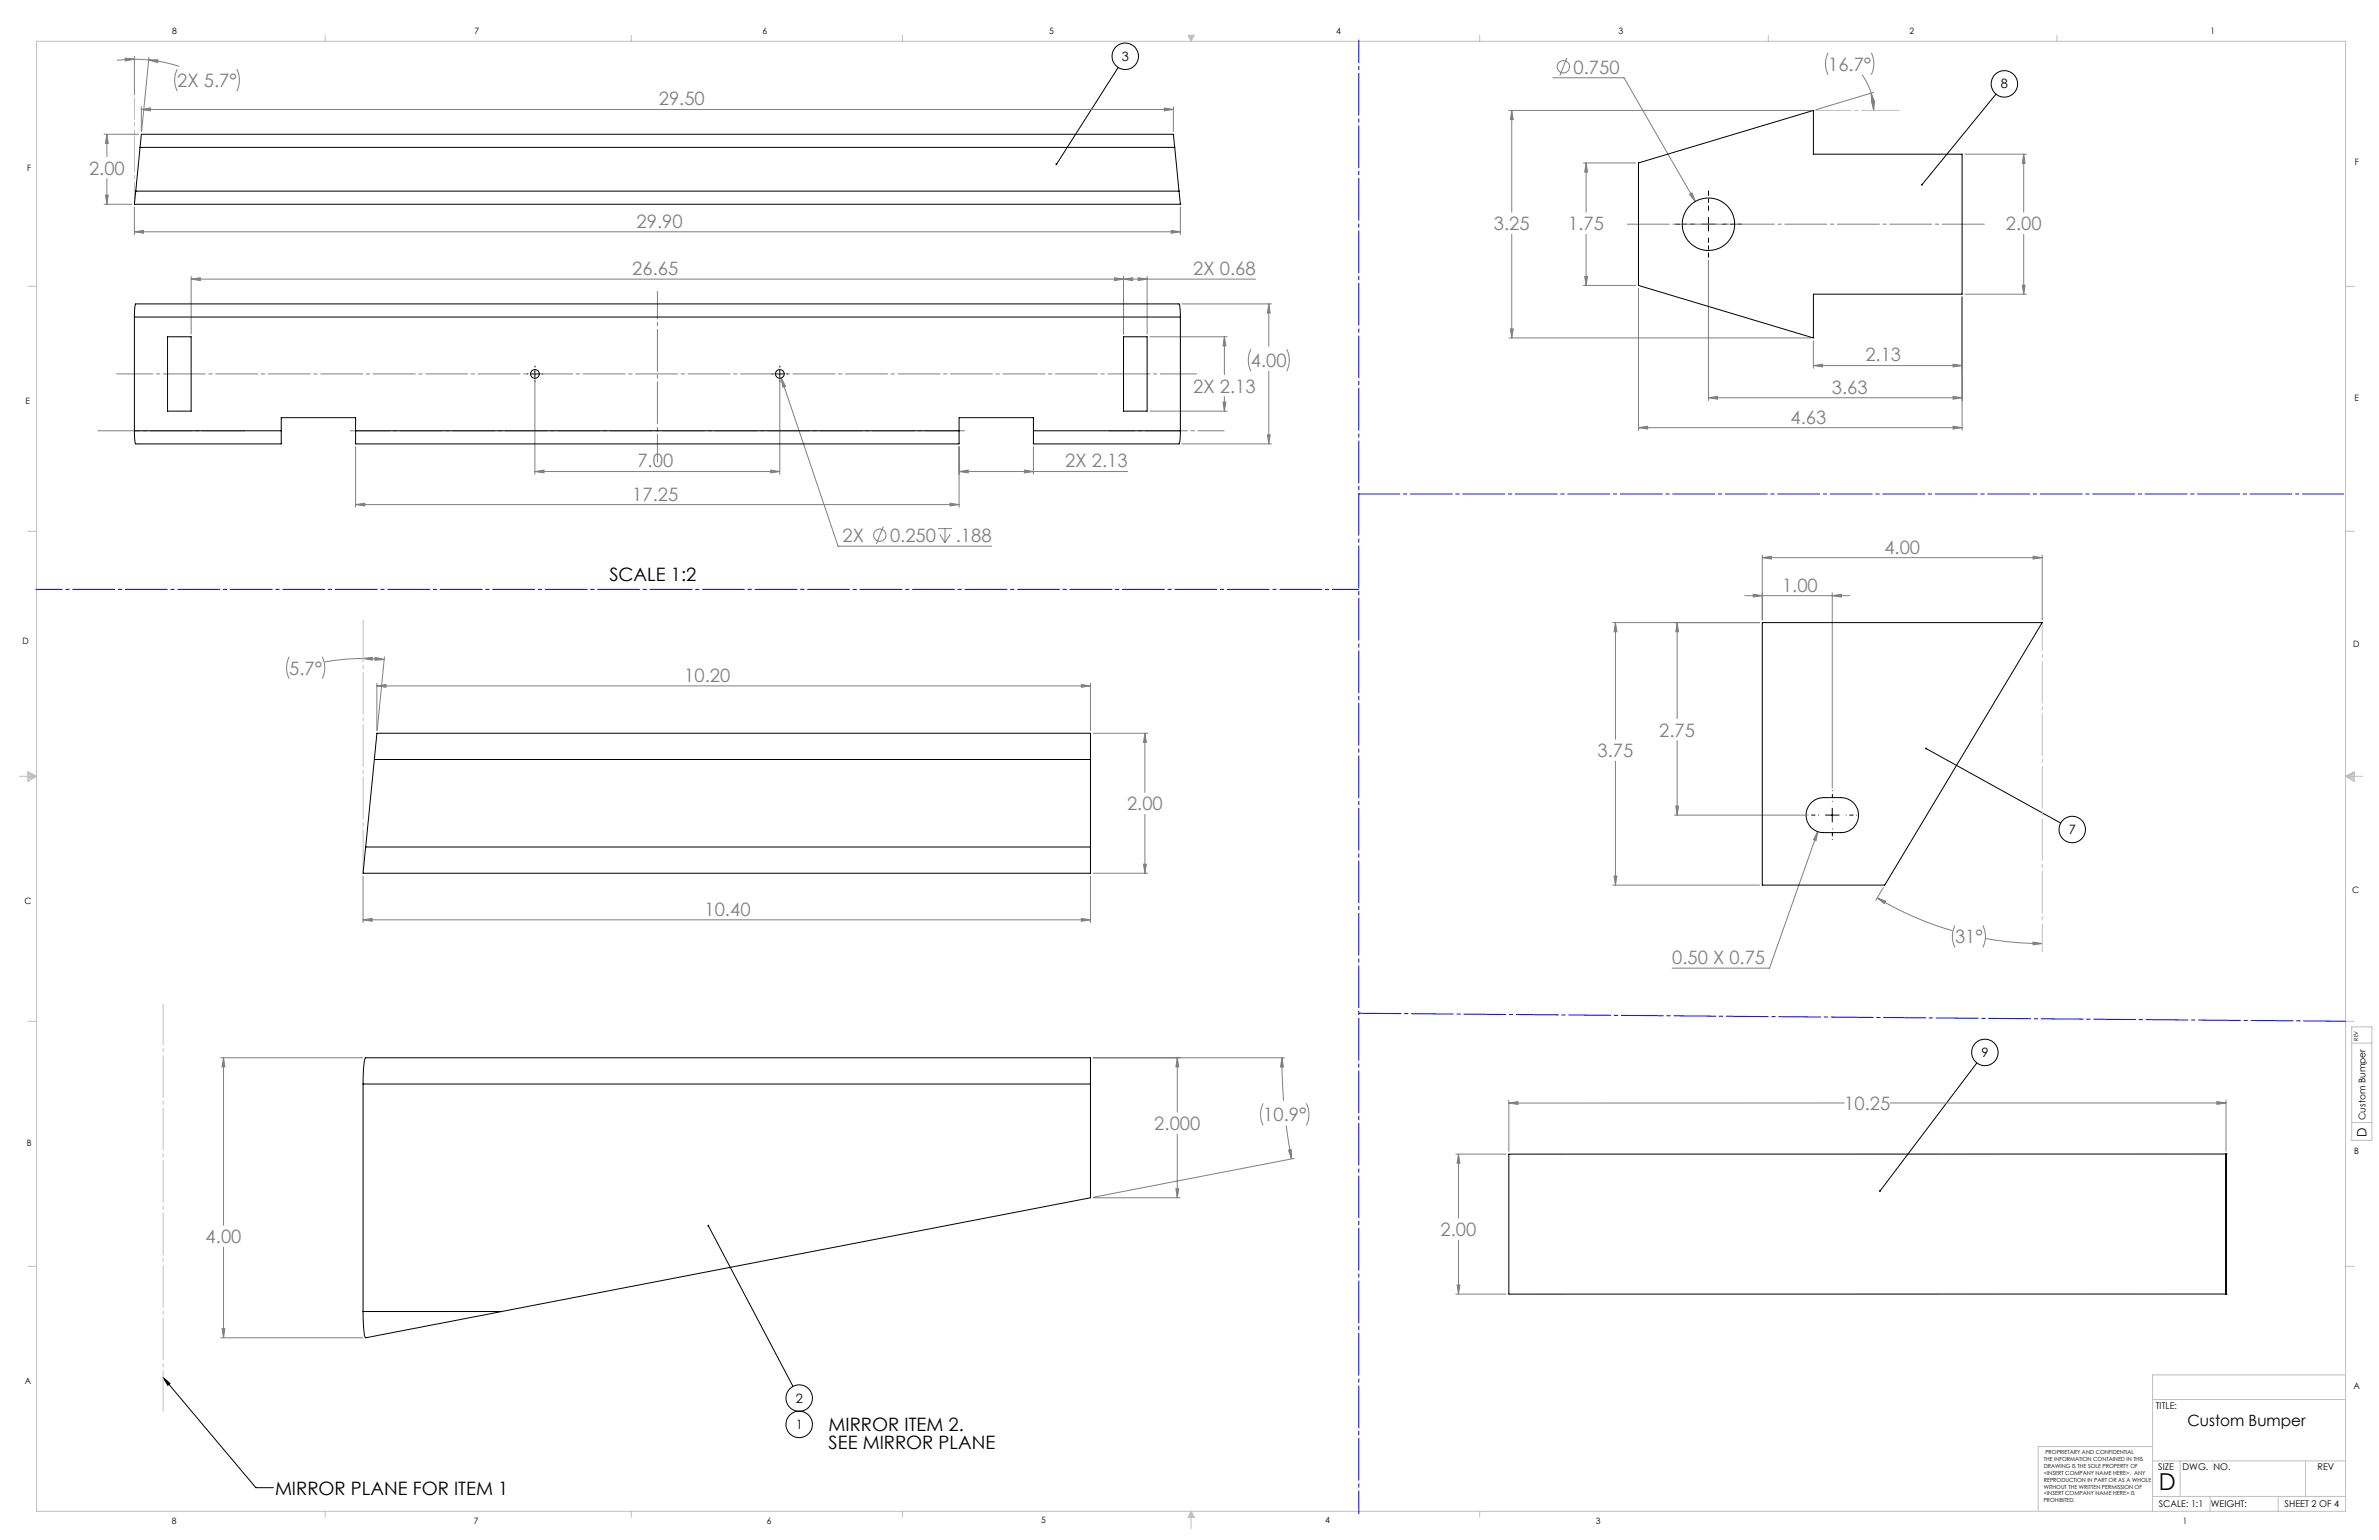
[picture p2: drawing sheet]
<svg xmlns="http://www.w3.org/2000/svg" width="864mm" height="559mm" viewBox="0 0 864 559" stroke-linecap="round" stroke-linejoin="round" font-family="sans-serif">
<defs><g id="words">
<text font-size="8.5" x="783.7" y="540.7">D</text>
<g font-size="6.7" fill="#808080">
<text x="571.2" y="26.8">0.750</text>
<text x="663.6" y="25.6">16.7°</text>
<text x="64.4" y="31.6">2X 5.7°</text>
<text x="239.2" y="38.2">29.50</text>
<text x="32.3" y="63.3">2.00</text>
<text x="231.1" y="82.6">29.90</text>
<text x="542.3" y="83.5">3.25</text>
<text x="569.3" y="83.5">1.75</text>
<text x="728.1" y="83.5">2.00</text>
<text x="229.5" y="99.8">26.65</text>
<text x="433.2" y="99.8">2X 0.68</text>
<text x="677.1" y="131.2">2.13</text>
<text x="454.1" y="133.2">4.00</text>
<text x="433.2" y="142.4">2X 2.13</text>
<text x="665" y="142.9">3.63</text>
<text x="650" y="153.7">4.63</text>
<text x="231.4" y="169.6">7.00</text>
<text x="386.7" y="169.6">2X 2.13</text>
<text x="229.5" y="181.6">17.25</text>
<text x="305.9" y="196.7">2X</text>
<text x="323.1" y="196.7">0.250</text>
<text x="347" y="196.7">.188</text>
<text x="684.1" y="200.9">4.00</text>
<text x="646.9" y="214.7">1.00</text>
<text x="105" y="244.8">5.7°</text>
<text x="248.4" y="247.4">10.20</text>
<text x="602.3" y="267.3">2.75</text>
<text x="580" y="274.8">3.75</text>
<text x="409.1" y="294.1">2.00</text>
<text x="255.8" y="332.3">10.40</text>
<text x="709.7" y="342.3">31°</text>
<text x="607" y="349.8">0.50 X 0.75</text>
<text x="458.6" y="406.9">10.9°</text>
<text x="669.5" y="402.8">10.25</text>
<text x="419" y="410.1">2.000</text>
<text x="523" y="448.5">2.00</text>
<text x="74.7" y="451.1">4.00</text>
</g>
<g font-size="6.7">
<text x="221.2" y="210.8">SCALE 1:2</text>
<text x="300.8" y="519.1">MIRROR ITEM 2.</text>
<text x="300.8" y="525.8">SEE MIRROR PLANE</text>
<text x="99.8" y="542.6">MIRROR PLANE FOR ITEM 1</text>
</g>
<text font-size="5.6" x="794.1" y="517.6">Custom Bumper</text>
<g font-size="4.7">
<text x="407.2" y="22">3</text>
<text x="726.3" y="32">8</text>
<text x="751" y="302.6">7</text>
<text x="719.3" y="383.5">9</text>
<text x="859" y="412.4" transform="rotate(-90 859 412.4)">D</text>
<text x="288.8" y="508.9">2</text>
<text x="288.8" y="518.5">1</text>
</g>
<g font-size="3.4">
<text x="858.7" y="406.4" transform="rotate(-90 858.7 406.4)">Custom Bumper</text>
<text x="782.6" y="511.2">TITLE:</text>
<text x="783.5" y="533.3">SIZE</text>
<text x="792.3" y="533.3">DWG. NO.</text>
<text x="841.3" y="533.4">REV</text>
<text x="783.6" y="546.8">SCALE: 1:1</text>
<text x="802.5" y="546.9">WEIGHT:</text>
<text x="829.3" y="546.8">SHEET 2 OF 4</text>
</g>
<g font-size="3.2">
<text x="62.5" y="12.4">8</text>
<text x="172.3" y="12.3">7</text>
<text x="276.8" y="12.4">6</text>
<text x="380.9" y="12.4">5</text>
<text x="485" y="12.3">4</text>
<text x="587.5" y="12.4">3</text>
<text x="693.2" y="12.4">2</text>
<text x="802.4" y="12.4">1</text>
<text x="854.9" y="59.8">F</text>
<text x="9.9" y="62">F</text>
<text x="9.3" y="146.5">E</text>
<text x="854.7" y="145.5">E</text>
<text x="8.2" y="233.6">D</text>
<text x="854.3" y="234.9">D</text>
<text x="8.9" y="328.1">C</text>
<text x="853.9" y="324.1">C</text>
<text x="9.7" y="415.8">B</text>
<text x="854.6" y="418.6">B</text>
<text x="9" y="502">A</text>
<text x="854.3" y="503.9">A</text>
<text x="62.3" y="552.9">8</text>
<text x="172" y="552.9">7</text>
<text x="278.3" y="552.9">6</text>
<text x="377.9" y="552.8">5</text>
<text x="481" y="552.8">4</text>
<text x="579.3" y="552.8">3</text>
<text x="792.4" y="552.8">1</text>
</g>
<g font-size="2">
<text x="856" y="377.7" transform="rotate(-90 856 377.7)">REV</text>
<text x="742.5" y="527.6">PROPRIETARY AND CONFIDENTIAL</text>
<text x="741.9" y="530">THE INFORMATION CONTAINED IN THIS</text>
<text x="741.9" y="532.6">DRAWING IS THE SOLE PROPERTY OF</text>
<text x="741.9" y="535.1">&lt;INSERT COMPANY NAME HERE&gt;. ANY</text>
<text x="741.9" y="537.6">REPRODUCTION IN PART OR AS A WHOLE</text>
<text x="741.9" y="540.1">WITHOUT THE WRITTEN PERMISSION OF</text>
<text x="741.9" y="542.6">&lt;INSERT COMPANY NAME HERE&gt; IS</text>
<text x="741.9" y="545.2">PROHIBITED.</text>
</g>
</g></defs>
<g fill="none" stroke="#808080" stroke-width=".36">
<path d="M663.6 19.1a8.9 8.9 0 0 0 0 8M679.3 19.1a9.2 9.2 0 0 1 0 8M45.5 21.1l3.3 .4-3.3 .6zM48.8 21.5l5.2 .3M48.8 21.5l-6.3 .4M48.8 20.5v13.9M51.3 39.7l3.3-.5v1zM51.3 38.7v9M51.3 39.7h374.6M54 21.8l3.3-.1-.1 1zM54 21.8l5.1 .7 6 1.6M54.1 20.7l-2.7 27"/>
<path d="M64.3 25.1a8.9 8.9 0 0 0 0 8M86 25.1a9.2 9.2 0 0 1 0 8M422.7 39.2l3.2 .5-3.2 .5zM425.9 38.7v9M563.6 28.2h25.9l25.9 44.9M568.8 21l-2.6 6.4M675.9 27.1l1.8 2.9 1.5 3.8M679.2 33.8l1.2 3.1-1 .2zM679.2 33.8l.9 4.2 .1 2.1M679.4 36.8h1l-.2 3.3zM680.2 33.5l-21 6.3M37.8 48.7h12.5"/>
<path d="M38.8 48.7l.5 3.3h-1zM38.8 48.7v8.1M547.8 40.1h109.5M548.8 40.1l.5 3.3h-1zM548.8 40.1v36.9M574.8 59.1h19M575.8 59.1l.5 3.3h-1zM575.8 59.1v17.9M713.3 56h22.3M734.6 56l.5 3.3h-1zM734.6 56v21M37.8 74.1h10"/>
<path d="M38.3 70.8h1l-.5 3.3zM38.8 64.8v9.3M48.8 75.1v10M428.5 75.1v10M613.3 70.5l.9-.5 1.2 3.1zM48.8 84.1l3.3-.5v1zM48.8 84.1h379.7M425.2 83.6l3.3 .5-3.3 .5zM548.8 85v37.6M575.8 85v18.6M620.2 94.4v50.9M734.6 85v21.8"/>
<path d="M69.4 101.3l3.3-.5v1zM69.4 101.3h386.4M69.4 100.3v20.9M404.6 100.8l3.2 .5-3.2 .5zM407.8 101.3l3.4-.5v1zM407.8 100.3v20.9M413.1 100.8l3.3 .5-3.3 .5zM416.4 100.3v20.9M429 110.3h32.6M460.6 110.3l.5 3.3h-1zM460.6 110.3v15.4M548.3 119.3h1l-.5 3.3z"/>
<path d="M574.8 103.6h19M575.3 100.3h1l-.5 3.3zM594.8 104.6v51.6M712.3 107.8v48.4M713.3 106.8h22.3M734.1 103.5h1l-.5 3.3zM194.2 136.7v35.4M283.1 136.7v35.4M283.6 137.2l1.6 3-1 .3zM283.6 137.2l20.6 61h55.8M417.4 122.2h28.1M444.5 122.2l.5 3.3h-1z"/>
<path d="M444.5 122.2v13.7M454.1 126.7a8.9 8.9 0 0 0 0 8M460.6 134.7v26.4M467.1 126.7a8.9 8.9 0 0 1 0 8M547.8 122.6h109.5M658.3 132.6l3.3-.4v.9zM658.3 123.6v10M658.3 132.6h54M709 132.2l3.3 .4-3.3 .5zM417.4 149.2h28.1M444 145.9h1l-.5 3.3zM444.5 143.9v5.3"/>
<path d="M460.1 157.8h1l-.5 3.3zM594.8 155.2l3.3-.5v1zM594.8 155.2h117.5M620.2 144.3l3.3-.5v1.1zM620.2 144.3h92.1M709 154.7l3.3 .5-3.3 .5zM709 143.8l3.3 .5-3.3 .6zM129.1 162.1v22M194.2 171.1l3.3-.5v1zM194.2 171.1h88.9M279.8 170.6l3.3 .5-3.3 .5zM348.2 171.1l3.3-.5v1z"/>
<path d="M348.2 162.1v22M348.2 171.1h61.1M371.9 170.6l3.2 .5-3.2 .5zM375.1 162.1v10M429 161.1h32.6M129.1 183.1l3.3-.5v1zM129.1 183.1h219.1M320.7 191l-2.6 6.4M340.5 191.8h5.1M341.1 193.9l1.9 3M343 191.8v5.1M344.9 182.6l3.3 .5-3.3 .5z"/>
<path d="M344.9 193.9l-1.9 3M633.4 216.1h38.1M636.4 215.6l3.3 .5-3.3 .5zM639.7 202.4l3.3-.5v.9zM639.7 201.4v23.5M639.7 202.4h101.6M665.1 216.1l3.3-.5v1zM665.1 215.1v70.8M738 201.9l3.3 .5-3.3 .4zM741.3 201.4v23.5M105 238.3a8.8 8.8 0 0 0 0 8M116.9 238.3a8.8 8.8 0 0 1 0 8"/>
<path d="M131.8 238.9l3.3-.4v1zM131.8 238.9l7.7 .4M131.8 238.9l-7.6 .4-6.3 .9M136.2 238.5l3.3 .8-3.4 .3zM139.6 238.3l-2.7 26.8M585.4 225.9h53.3M586.4 225.9l.6 3.3h-1.1zM586.4 225.9v42.4M608.8 225.9l.5 3.3h-1zM608.8 225.9v34.8M136.8 248.9l3.3-.5v1zM136.8 247.9v17.2"/>
<path d="M136.8 248.9h259.1M392.5 248.4l3.4 .5-3.4 .5zM395.9 247.9v17.2M396.8 266.1h19.8M415.6 266.1l.5 3.3h-1zM415.6 266.1v21.4M586.4 276.2v45M608.8 268.7v27.1M415.6 295.5v21.4M607.8 295.8h47.5M608.3 292.5h1l-.5 3.3zM131.8 317.9v16.9"/>
<path d="M395.9 317.9v16.9M396.8 316.9h19.8M415.1 313.6h1l-.5 3.3zM585.9 317.9h1.1l-.6 3.3zM659.9 301.8l-.7 3.2-.9-.3zM659.9 301.8l-17.6 49.5h-35.3M131.8 333.8l3.3-.5v1zM131.8 333.8h264.1M392.5 333.3l3.4 .5-3.4 .5zM585.4 321.2h53.3M681.4 325.8l3.1 1.2-.5 .9zM681.4 325.8a116.4 116.4 0 0 0 27.3 11.9"/>
<path d="M683.7 322.1l-2.8 4.5M709.7 335.8a8.9 8.9 0 0 0 0 8M719.8 335.8a8.9 8.9 0 0 1 0 8M720.7 340.5l7.9 1.2 12.7 .7M738 341.8l3.3 .6-3.3 .4zM80.2 383.8h51.5M81.1 383.8l.5 3.3h-1zM81.1 383.8v60.8M396.8 383.8h69.5M427.4 383.8l.5 3.3h-1zM427.4 383.8v19.7M465.3 383.8l.6 3.3h-1z"/>
<path d="M465.3 383.8l.6 15.6M547.7 399.2v18.6M804.8 399.7l3.3 .5-3.3 .5zM808.1 399.2v18.5M427.4 411.6v23M458.5 400.4a8.9 8.9 0 0 0 0 8M466.9 408.4l1.9 12.1M467.7 417.4l1-.2 .1 3.3zM474.2 400.4a8.9 8.9 0 0 1 0 8M528.5 418.8h18.2M529.4 418.8l.5 3.3h-.9zM529.4 418.8v23.2"/>
<path d="M547.7 400.3l3.3-.6v1.1zM669.5 400.2l-121.8 .1M686.2 400.2h121.9M396.8 434.6h31.6M426.9 431.3h1l-.5 3.3zM469.8 420.3l-73 14.1M81.1 452.6v32.8M529.4 450v19.6M528.5 469.6h18.2M529 466.3h.9l-.5 3.3zM80.2 485.4h51.5M80.6 482.1h1l-.5 3.3z"/>
<circle cx="567.5" cy="24.2" r="2.24"/>
<circle cx="319.4" cy="194.2" r="2.24"/>
</g>
<g fill="none" stroke="#000" stroke-width=".36">
<path d="M405.9 24.5l-22.4 35.1M724.6 34.1l-26.9 32.9M620.2 78.9v5M617.7 81.4h5M192.9 135.7h2.5M194.2 134.4v2.5M281.8 135.7h2.5M283.1 134.4v2.5M699.2 271.6l48.9 27.1M662.7 295.8h4.9M665.1 293.3v5M717.6 385.7l-35.2 46.5"/>
<path d="M257.1 444.8l30.8 58.3M59.2 499.8l33.7 40h6.3M59.2 499.8l2.5 2.2-.8 .7z"/>
<circle cx="408.5" cy="20.4" r="4.8"/>
<circle cx="727.6" cy="30.4" r="4.8"/>
<circle cx="752.2" cy="301" r="4.8"/>
<circle cx="720.5" cy="381.9" r="4.8"/>
<circle cx="290.1" cy="507.3" r="4.8"/>
<circle cx="290.1" cy="516.8" r="4.8"/>
</g>
<path d="M620.2 76.3v-7M615.2 81.3h-7M620.2 86.3v7.1M625.2 81.3h7" fill="none" stroke="#000" stroke-width=".36" stroke-dasharray="15.2 1.3 1.3 1.3" stroke-dashoffset="13.6"/>
<path d="M660.2 295.8h-3.9M665.2 290.8v-3.9M670.2 295.8h3.8M665.2 300.8v3.8" fill="none" stroke="#000" stroke-width=".36" stroke-dasharray="15.2 1.3 1.3 1.3" stroke-dashoffset="15.2"/>
<path d="M191.7 135.7h-.3M194.2 133.2v-.4M194.2 138.2v.3M196.7 135.7h.3M280.6 135.7h-.3M283.1 133.2v-.4M283.1 138.2v.3M285.6 135.7h.3" fill="none" stroke="#000" stroke-width=".36" stroke-dasharray="15.2 1.3 1.3 1.3"/>
<path d="M590.2 81.3h130.7" fill="none" stroke="#808080" stroke-width=".36" stroke-dasharray="15.2 1.3 1.3 1.3" stroke-dashoffset="-.6"/>
<path d="M88.9 156.3h-53.5" fill="none" stroke="#808080" stroke-width=".36" stroke-dasharray="15.2 1.3 1.3 1.3" stroke-dashoffset="-.1"/>
<path d="M350.2 156.3h-223.1" fill="none" stroke="#808080" stroke-width=".36" stroke-dasharray="15.2 1.3 1.3 1.3" stroke-dashoffset=".9"/>
<path d="M444.4 156.3h-41.9" fill="none" stroke="#808080" stroke-width=".36" stroke-dasharray="15.2 1.3 1.3 1.3" stroke-dashoffset="5.7"/>
<path d="M434.4 135.7h-392.1" fill="none" stroke="#808080" stroke-width=".36" stroke-dasharray="15.2 1.3 1.3 1.3" stroke-dashoffset="2.1"/>
<path d="M238.7 167.6v-61.9" fill="none" stroke="#808080" stroke-width=".36" stroke-dasharray="15.2 1.3 1.3 1.3" stroke-dashoffset="5.3"/>
<path d="M48.8 74.1v-38.7" fill="none" stroke="#c0c0c0" stroke-width=".36" stroke-dasharray="15.2 1.3 1.3 1.3" stroke-dashoffset="7.3"/>
<path d="M59.2 364.4v147.7" fill="none" stroke="#c0c0c0" stroke-width=".36" stroke-dasharray="15.2 1.3 1.3 1.3" stroke-dashoffset=".4"/>
<path d="M131.8 316.9v-92.6" fill="none" stroke="#c0c0c0" stroke-width=".36" stroke-dasharray="15.2 1.3 1.3 1.3" stroke-dashoffset="-.6"/>
<path d="M658.3 40.1h31.1" fill="none" stroke="#c0c0c0" stroke-width=".36" stroke-dasharray="15.2 1.3 1.3 1.3" stroke-dashoffset="1.6"/>
<path d="M741.4 225.9v119.5" fill="none" stroke="#c0c0c0" stroke-width=".36" stroke-dasharray="15.2 1.3 1.3 1.3" stroke-dashoffset="5"/>
<g fill="none" stroke="#c0c0c0" stroke-width=".36">
<path d="M13.3 15h838.2v533.4h-838.2zM118 12.8v2.2M229.2 12.8v2.2M327.6 12.8v2.2M431.3 12.8h2.2l-1.1 2.2zM431.5 12.8l.9 2.2M432 12.8l.4 2.2M432.7 12.8l-.3 2.2M433 12.8l-.6 2.2M537.1 12.8v2.2M641.9 12.8v2.2M746.7 12.8v2.2"/>
<path d="M10.1 103.9h3.2M851.5 103.9h3.1M10.1 192.8h3.2M851.5 192.8h3.1M7.1 281.7h6.2M10.1 280l3.2 1.7-3.2 1.9zM10.1 280.5l3.2 1.2M10.1 281.1l3.2 .6M13.3 281.7l-3.2 1.2M13.3 281.7l-3.2 .5M851.5 281.7h6.1M851.5 281.7l3.1 .5"/>
<path d="M851.5 281.7l3.1 1.2M851.5 281.7l3.1-1.7v3.6zM854.6 281.1l-3.1 .6M854.6 280.5l-3.1 1.2M10.1 370.6h3.2M851.5 370.6h3.1M853.7 372.6h7.3v41.2h-7.3zM853.7 378.5h7.3M853.7 407.3h7.3M10.1 459.5h3.2M851.5 459.5h3.1M851.5 498.9h-70.1v49.5"/>
<path d="M781.4 507.8h70.1M781.4 530.1h70.1M781.5 524.9h-41.6v23.2M791.4 530.1v12.9M836.9 530.1v12.9M118 548.4v2.1M229.2 548.4v2.1M327.6 548.4v2.1M432.4 548.4v6.3M432.4 548.4l1.1 2.2h-2.2zM432.4 548.4l.6 2.2M432.4 548.4l-.9 2.2"/>
<path d="M432.4 548.4l-.4 2.2M432.4 548.4l.3 2.2M537.1 548.4v2.1M781.4 543h70.1M802.3 543v5.4M827 543v5.4"/>
</g>
<path d="M493.3 14.5v534.7" fill="none" stroke="#00f" stroke-width=".36" stroke-dasharray="15.2 1.3 1.3 1.3" stroke-dashoffset="7"/>
<path d="M13 213.9h480.3" fill="none" stroke="#00f" stroke-width=".36" stroke-dasharray="15.2 1.3 1.3 1.3" stroke-dashoffset="5.6"/>
<path d="M493.3 179.2h357.5" fill="none" stroke="#00f" stroke-width=".36" stroke-dasharray="15.2 1.3 1.3 1.3" stroke-dashoffset=".3"/>
<path d="M493.3 367.7l358.2 2.9" fill="none" stroke="#00f" stroke-width=".36" stroke-dasharray="15.2 1.3 1.3 1.3"/>
<g fill="#000">
<path d="M59.2 499.8l2.5 2.2-.8 .7z"/>
<path d="M383.3 59.3v.6a.34 .34 0 0 0 .5-.3 .34 .34 0 0 0-.5-.3zM256.9 444.5a.34 .34 0 0 0 0 .6 .34 .34 0 0 0 .5-.3 .34 .34 0 0 0-.4-.3l.1 .3zM697.4 66.8v.4l.3-.2-.2 .3a.35 .35 0 0 0 .5-.1 .35 .35 0 0 0-.1-.5 .35 .35 0 0 0-.5 .1zM698.9 271.4l.3 .2-.3-.2a.34 .34 0 0 0 .3 .5 .34 .34 0 0 0 .3-.5 .34 .34 0 0 0-.6 0zM682.2 431.9v.5l.2-.2-.2 .2a.34 .34 0 0 0 .5 0 .34 .34 0 0 0 0-.5 .34 .34 0 0 0-.5 0z"/>
</g>
<g fill="#808080">
<path d="M54 21.8l3.3-.1-.1 1zM45.5 21.1l3.3 .4-3.3 .6zM136.2 238.5l3.3 .8-3.4 .3zM131.8 238.9l3.3-.4v1zM679.4 36.8h1l-.2 3.3zM679.2 33.8l1.2 3.1-1 .2zM681.4 325.8l3.1 1.2-.5 .9zM738 341.8l3.3 .6-3.3 .4z"/>
<path d="M425.2 83.6l3.3 .5-3.3 .5zM48.8 84.1l3.3-.5v1zM422.7 39.2l3.2 .5-3.2 .5zM51.3 39.7l3.3-.5v1zM38.3 70.8h1l-.5 3.3zM38.8 48.7l.5 3.3h-1zM465.3 383.8l.6 3.3h-1zM467.7 417.4l1-.2 .1 3.3zM427.4 383.8l.5 3.3h-1zM426.9 431.3h1l-.5 3.3zM81.1 383.8l.5 3.3h-1zM80.6 482.1h1l-.5 3.3zM392.5 333.3l3.4 .5-3.4 .5zM131.8 333.8l3.3-.5v1zM392.5 248.4l3.4 .5-3.4 .5zM136.8 248.9l3.3-.5v1zM415.6 266.1l.5 3.3h-1zM415.1 313.6h1l-.5 3.3zM575.8 59.1l.5 3.3h-1zM575.3 100.3h1l-.5 3.3zM548.8 40.1l.5 3.3h-1zM548.3 119.3h1l-.5 3.3zM709 154.7l3.3 .5-3.3 .5zM594.8 155.2l3.3-.5v1zM709 132.2l3.3 .4-3.3 .5zM658.3 132.6l3.3-.4v.9zM734.1 103.5h1l-.5 3.3zM734.6 56l.5 3.3h-1zM613.3 70.5l2.1 2.6-1.2-3.1zM709 143.8l3.3 .5-3.3 .6zM620.2 144.3l3.3-.5v1.1zM738 201.9l3.3 .5-3.3 .4zM639.7 202.4l3.3-.5v.9zM586.4 225.9l.6 3.3h-1.1zM585.9 317.9h1.1l-.6 3.3zM608.3 292.5h1l-.5 3.3zM608.8 225.9l.5 3.3h-1zM636.4 215.6l3.3 .5-3.3 .5zM665.1 216.1l3.3-.5v1zM659.9 301.8l-1.6 2.9 .9 .3zM804.8 399.7l3.3 .5-3.3 .5zM547.7 400.3l3.3-.6v1.1zM529.4 418.8l.5 3.3h-.9zM529 466.3h.9l-.5 3.3zM371.9 170.6l3.2 .5-3.2 .5zM348.2 171.1l3.3-.5v1zM194.2 171.1l3.3-.5v1zM279.8 170.6l3.3 .5-3.3 .5zM344.9 182.6l3.3 .5-3.3 .5zM129.1 183.1l3.3-.5v1zM460.6 110.3l.5 3.3h-1zM460.1 157.8h1l-.5 3.3zM407.8 101.3l3.4-.5v1zM413.1 100.8l3.3 .5-3.3 .5zM444.5 122.2l.5 3.3h-1zM444 145.9h1l-.5 3.3zM404.6 100.8l3.2 .5-3.2 .5zM69.4 101.3l3.3-.5v1zM283.6 137.2l.6 3.3 1-.3z"/>
</g>
<g fill="none" stroke="#000" stroke-width=".36">
<path d="M50.8 53.5l.5-4.8h374.6l.5 4.8M50.8 53.5h375.6M50.8 53.5l-1.5 15.9M426.4 53.5l1.6 15.9M594.8 59.1l63.5-19v15.9h54v50.8h-54v15.8l-63.5-19zM49.3 69.4l-.5 4.7h379.7l-.5-4.7M49.3 69.4h378.7M48.8 115l.1-3.3 .4-1.4h378.7l.3 1.4 .2 3.3M48.8 115v41.3M48.8 115h379.7M428.5 115v41.3M60.8 122.2h8.6v27h-8.6z"/>
<path d="M407.8 122.2h8.6v27h-8.6zM48.8 156.3l.1 3.4 .4 1.4h52.8v-4.8M48.8 156.3h53.3M102.1 156.3v-4.7h27v4.7M129.1 156.3v4.8h219.1v-4.8M129.1 156.3h219.1M348.2 156.3v-4.7h26.9v4.7M375.1 156.3v4.8h52.9l.3-1.4 .2-3.4M375.1 156.3h53.4M639.7 225.9h101.6l-57.1 95.3h-44.5zM135.9 275.6l.9-9.5h259.1v9.5M135.9 275.6h260"/>
<path d="M135.9 275.6l-3.1 31.7M395.9 275.6v31.7M657.6 291.1l2-1.2 1.6-.4 7.1-.1a6.4 6.4 0 0 1 6.4 6.4 6.4 6.4 0 0 1-6.4 6.3h-6.3a6.4 6.4 0 0 1-5.9-4 6.4 6.4 0 0 1 1.5-7zM132.8 307.3l-1 9.6h264.1v-9.6M132.8 307.3h263.1M131.8 393.3v-2.9a15 15 0 0 1 1-6.6h263.1v9.5M131.8 393.3h264.1M131.8 393.3v82.6M395.9 393.3v41.3l-213.8 41.3M808.1 418.7h.1M808.1 418.7l-260.4 .1v50.8l260.4-.1M808.1 418.7v50.8"/>
<path d="M131.8 475.9v3a14.5 14.5 0 0 0 1 6.5l49.3-9.5M131.8 475.9h50.3M808.1 469.5h.1"/>
<circle cx="620.2" cy="81.4" r="9.5"/>
<circle cx="194.2" cy="135.7" r="1.58"/>
<circle cx="283.1" cy="135.7" r="1.58"/>
</g>
<use href="#words"/>
</svg>
